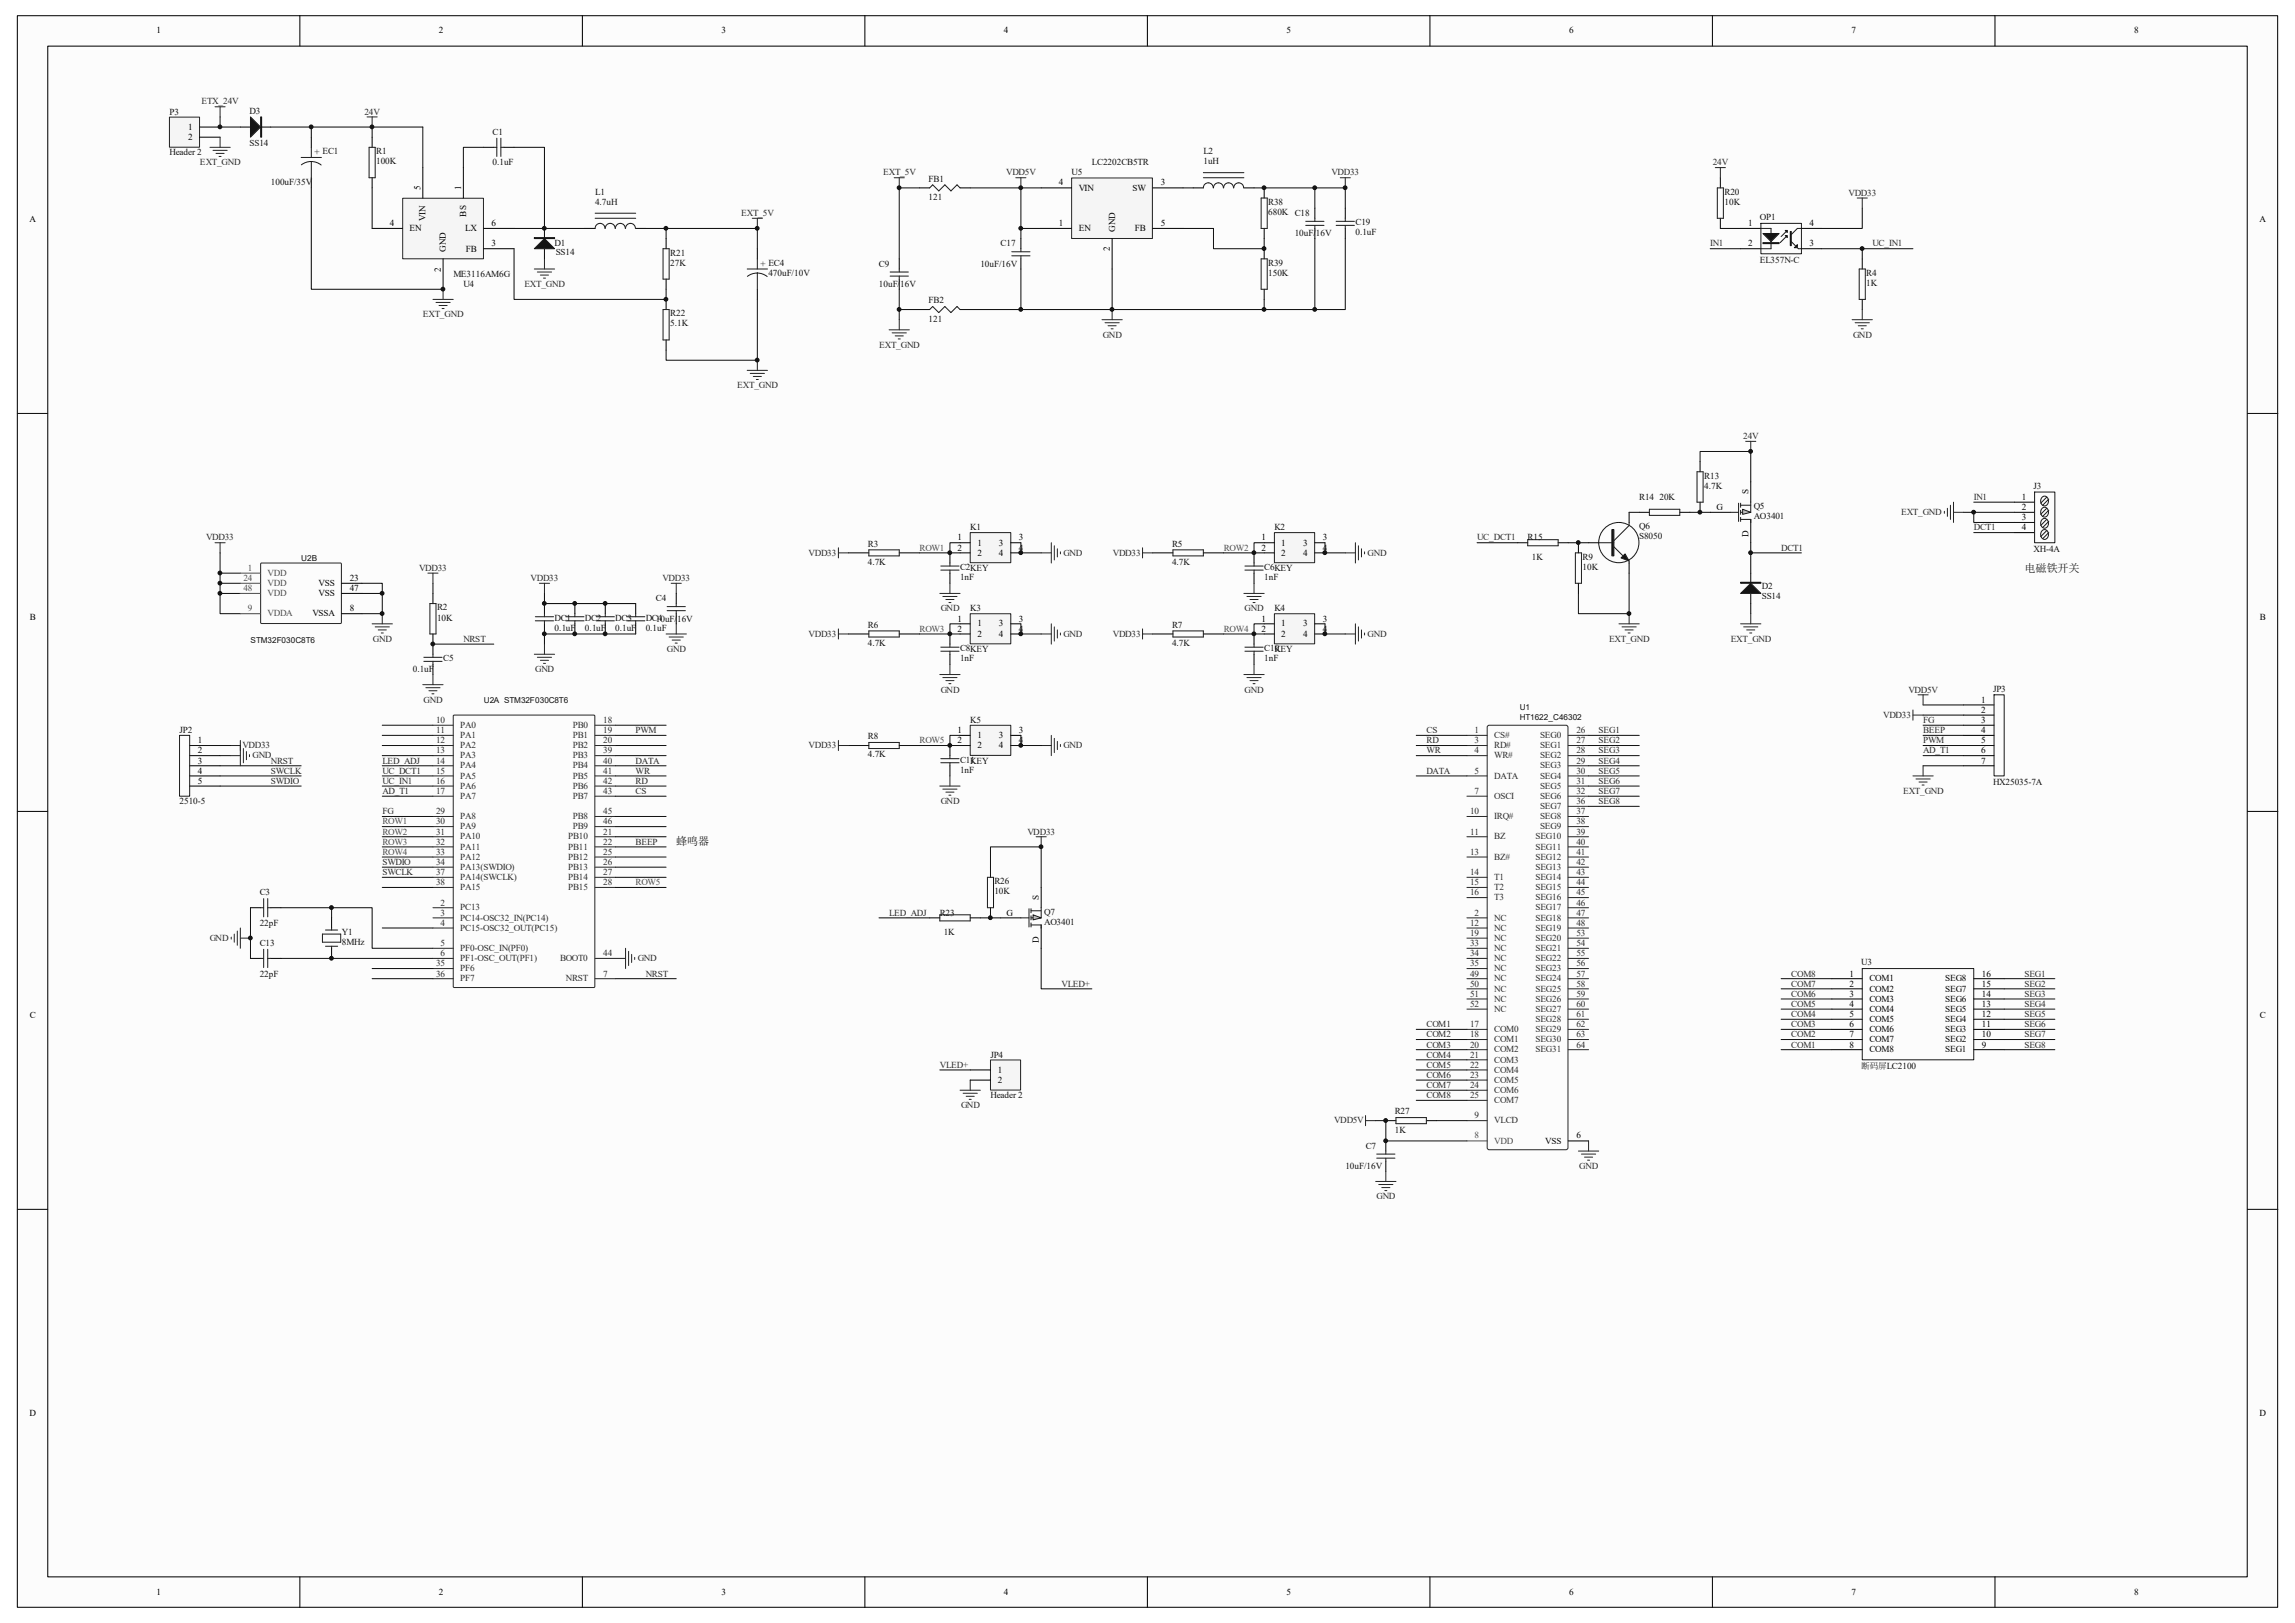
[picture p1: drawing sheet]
<svg xmlns="http://www.w3.org/2000/svg" width="297mm" height="210mm" viewBox="0 0 297 210" stroke-linecap="round" stroke-linejoin="round" font-family="sans-serif">
<defs><g id="words">
<g font-size="1.4" fill="#0e0e0e">
<text x="262" y="74">电磁铁开关</text>
<text x="87.5" y="109.4">蜂鸣器</text>
</g>
<g font-size="1.2">
<text x="20.2" y="4.3">1</text>
<text x="56.8" y="4.3">2</text>
<text x="93.4" y="4.3">3</text>
<text x="129.9" y="4.3">4</text>
<text x="166.5" y="4.3">5</text>
<text x="203.1" y="4.3">6</text>
<text x="239.6" y="4.3">7</text>
<text x="276.2" y="4.3">8</text>
<text x="24.3" y="16.8">1</text>
<text x="24.3" y="18.1">2</text>
<text x="3.8" y="28.8">A</text>
<text x="50.5" y="29.3">4</text>
<text x="53" y="29.9">EN</text>
<text x="54.4" y="24.6" transform="rotate(-90 54.4 24.6)">5</text>
<text x="55.1" y="28.6" transform="rotate(-90 55.1 28.6)">VIN</text>
<text x="59.7" y="24.6" transform="rotate(-90 59.7 24.6)">1</text>
<text x="60.2" y="29.9">LX</text>
<text x="60.3" y="28" transform="rotate(-90 60.3 28)">BS</text>
<text x="63.6" y="29.3">6</text>
<text x="137" y="29.3">1</text>
<text x="137" y="24">4</text>
<text x="139.6" y="29.9">EN</text>
<text x="139.6" y="24.7">VIN</text>
<text x="144.3" y="30" transform="rotate(-90 144.3 30)">GND</text>
<text x="146.6" y="24.7">SW</text>
<text x="146.9" y="29.9">FB</text>
<text x="150.2" y="29.3">5</text>
<text x="150.2" y="24">3</text>
<text x="226.2" y="29.3">1</text>
<text x="234.2" y="29.3">4</text>
<text x="292.4" y="28.8">A</text>
<text x="57.1" y="35.1" transform="rotate(-90 57.1 35.1)">2</text>
<text x="57.7" y="32.6" transform="rotate(-90 57.7 32.6)">GND</text>
<text x="60.3" y="32.6">FB</text>
<text x="63.6" y="31.9">3</text>
<text x="143.6" y="32.5" transform="rotate(-90 143.6 32.5)">2</text>
<text x="226.2" y="31.9">2</text>
<text x="234.2" y="31.9">3</text>
<text x="222.1" y="66">G</text>
<text x="226.3" y="63.9" transform="rotate(-90 226.3 63.9)">S</text>
<text x="261.7" y="64.7">1</text>
<text x="261.7" y="66">2</text>
<text x="123.9" y="69.9">1</text>
<text x="123.9" y="71.2">2</text>
<text x="126.5" y="70.6">1</text>
<text x="126.5" y="71.9">2</text>
<text x="129.3" y="70.6">3</text>
<text x="129.3" y="71.9">4</text>
<text x="131.9" y="69.9">3</text>
<text x="131.9" y="71.2">4</text>
<text x="163.3" y="69.9">1</text>
<text x="163.3" y="71.2">2</text>
<text x="165.8" y="70.6">1</text>
<text x="165.8" y="71.9">2</text>
<text x="168.7" y="70.6">3</text>
<text x="168.7" y="71.9">4</text>
<text x="171.2" y="69.9">3</text>
<text x="171.2" y="71.2">4</text>
<text x="226.3" y="69.5" transform="rotate(-90 226.3 69.5)">D</text>
<text x="261.7" y="67.3">3</text>
<text x="261.7" y="68.6">4</text>
<text x="41.2" y="75.8">VSS</text>
<text x="41.2" y="77.1">VSS</text>
<text x="45.3" y="75.2">23</text>
<text x="45.3" y="76.5">47</text>
<text x="3.9" y="80.3">B</text>
<text x="40.4" y="79.8">VSSA</text>
<text x="45.3" y="79.1">8</text>
<text x="123.9" y="80.4">1</text>
<text x="123.9" y="81.7">2</text>
<text x="126.5" y="81.1">1</text>
<text x="126.5" y="82.4">2</text>
<text x="129.3" y="81.1">3</text>
<text x="129.3" y="82.4">4</text>
<text x="131.9" y="80.4">3</text>
<text x="131.9" y="81.7">4</text>
<text x="163.3" y="80.4">1</text>
<text x="163.3" y="81.7">2</text>
<text x="165.8" y="81.1">1</text>
<text x="165.8" y="82.4">2</text>
<text x="168.7" y="81.1">3</text>
<text x="168.7" y="82.4">4</text>
<text x="171.2" y="80.4">3</text>
<text x="171.2" y="81.7">4</text>
<text x="292.4" y="80.3">B</text>
<text x="123.9" y="94.9">1</text>
<text x="126.5" y="95.5">1</text>
<text x="129.3" y="95.5">3</text>
<text x="131.9" y="94.9">3</text>
<text x="256.4" y="90.9">1</text>
<text x="256.4" y="92.2">2</text>
<text x="256.4" y="93.6">3</text>
<text x="256.4" y="94.9">4</text>
<text x="25.6" y="96.2">1</text>
<text x="25.6" y="97.5">2</text>
<text x="25.6" y="98.8">3</text>
<text x="25.6" y="100.1">4</text>
<text x="25.6" y="101.4">5</text>
<text x="123.9" y="96.2">2</text>
<text x="126.5" y="96.8">2</text>
<text x="129.3" y="96.8">4</text>
<text x="131.9" y="96.2">4</text>
<text x="256.4" y="96.2">5</text>
<text x="256.4" y="97.5">6</text>
<text x="256.4" y="98.8">7</text>
<text x="130.3" y="118.5">G</text>
<text x="134.4" y="116.4" transform="rotate(-90 134.4 116.4)">S</text>
<text x="134.4" y="122" transform="rotate(-90 134.4 122)">D</text>
<text x="3.9" y="131.7">C</text>
<text x="239.4" y="130.3">4</text>
<text x="239.4" y="127.7">2</text>
<text x="239.4" y="129">3</text>
<text x="239.4" y="126.4">1</text>
<text x="239.4" y="131.6">5</text>
<text x="241.9" y="130.9">COM4</text>
<text x="241.9" y="128.3">COM2</text>
<text x="241.9" y="129.6">COM3</text>
<text x="241.9" y="127">COM1</text>
<text x="251.8" y="130.9">SEG5</text>
<text x="251.8" y="129.6">SEG6</text>
<text x="251.8" y="128.3">SEG7</text>
<text x="251.8" y="127">SEG8</text>
<text x="256.5" y="131.6">12</text>
<text x="256.5" y="130.3">13</text>
<text x="256.5" y="129">14</text>
<text x="256.5" y="127.7">15</text>
<text x="256.5" y="126.4">16</text>
<text x="292.4" y="131.7">C</text>
<text x="239.4" y="135.6">8</text>
<text x="239.4" y="132.9">6</text>
<text x="239.4" y="134.2">7</text>
<text x="241.9" y="136.2">COM8</text>
<text x="241.9" y="132.2">COM5</text>
<text x="241.9" y="133.6">COM6</text>
<text x="241.9" y="134.9">COM7</text>
<text x="251.8" y="136.2">SEG1</text>
<text x="251.8" y="134.9">SEG2</text>
<text x="251.8" y="133.6">SEG3</text>
<text x="251.8" y="132.2">SEG4</text>
<text x="256.5" y="135.6">9</text>
<text x="256.5" y="134.2">10</text>
<text x="256.5" y="132.9">11</text>
<text x="129.1" y="138.8">1</text>
<text x="129.1" y="140.1">2</text>
<text x="200" y="148">VSS</text>
<text x="204" y="147.3">6</text>
<text x="3.8" y="183.3">D</text>
<text x="292.4" y="183.3">D</text>
<text x="20.2" y="206.4">1</text>
<text x="56.8" y="206.4">2</text>
<text x="93.4" y="206.4">3</text>
<text x="129.9" y="206.4">4</text>
<text x="166.5" y="206.4">5</text>
<text x="203.1" y="206.4">6</text>
<text x="239.6" y="206.4">7</text>
<text x="276.2" y="206.4">8</text>
</g>
<g font-size="1.2" fill="#0e0e0e">
<text x="21.9" y="14.8">P3</text>
<text x="32.3" y="14.7">D3</text>
<text x="63.8" y="17.4">C1</text>
<text x="21.9" y="20.1">Header 2</text>
<text x="32.3" y="18.9">SS14</text>
<text x="40.7" y="20.1">+ EC1</text>
<text x="48.7" y="19.9">R1</text>
<text x="48.7" y="21.3">100K</text>
<text x="63.8" y="21.4">0.1uF</text>
<text x="120.2" y="23.5">FB1</text>
<text x="138.7" y="22.7">U5</text>
<text x="141.3" y="21.4">LC2202CB5TR</text>
<text x="155.7" y="19.9">L2</text>
<text x="155.7" y="21.3">1uH</text>
<text x="35.1" y="24">100uF/35V</text>
<text x="77" y="25.2">L1</text>
<text x="77" y="26.5">4.7uH</text>
<text x="120.2" y="25.9">121</text>
<text x="164.1" y="26.5">R38</text>
<text x="164.1" y="27.8">680K C18</text>
<text x="175.4" y="29.1">C19</text>
<text x="223.2" y="25.2">R20</text>
<text x="223.2" y="26.5">10K</text>
<text x="227.8" y="28.5">OP1</text>
<text x="58.7" y="35.8">ME3116AM6G</text>
<text x="71.8" y="31.9">D1</text>
<text x="71.9" y="32.9">SS14</text>
<text x="86.7" y="33.1">R21</text>
<text x="86.7" y="34.4">27K</text>
<text x="98.4" y="34.5">+ EC4</text>
<text x="99.4" y="35.7">470uF/10V</text>
<text x="113.7" y="34.5">C9</text>
<text x="126.9" y="34.5">10uF/16V</text>
<text x="129.5" y="31.9">C17</text>
<text x="164.1" y="34.4">R39</text>
<text x="164.1" y="35.7">150K</text>
<text x="167.6" y="30.6">10uF/16V</text>
<text x="175.4" y="30.4">0.1uF</text>
<text x="227.8" y="34">EL357N-C</text>
<text x="241.5" y="35.7">R4</text>
<text x="60" y="37.1">U4</text>
<text x="86.7" y="40.9">R22</text>
<text x="113.7" y="37.1">10uF/16V</text>
<text x="120.2" y="39.2">FB2</text>
<text x="120.2" y="41.6">121</text>
<text x="241.5" y="37">1K</text>
<text x="86.7" y="42.2">5.1K</text>
<text x="212.1" y="64.7">R14 20K</text>
<text x="220.6" y="61.9">R13</text>
<text x="220.6" y="63.2">4.7K</text>
<text x="227" y="65.9">Q5</text>
<text x="263.2" y="63.2">J3</text>
<text x="112.3" y="70.7">R3</text>
<text x="125.6" y="68.6">K1</text>
<text x="151.7" y="70.7">R5</text>
<text x="164.9" y="68.6">K2</text>
<text x="197.7" y="69.9">R15</text>
<text x="212.1" y="68.5">Q6</text>
<text x="212.1" y="69.8">S8050</text>
<text x="227" y="67.2">AO3401</text>
<text x="263.2" y="71.4">XH-4A</text>
<text x="84.9" y="77.8">C4</text>
<text x="112.3" y="73.1">4.7K</text>
<text x="124.2" y="73.7">C2KEY</text>
<text x="124.2" y="75.1">1nF</text>
<text x="151.7" y="73.1">4.7K</text>
<text x="163.6" y="73.7">C6KEY</text>
<text x="163.6" y="75.1">1nF</text>
<text x="198.2" y="72.4">1K</text>
<text x="204.8" y="72.4">R9</text>
<text x="204.8" y="73.7">10K</text>
<text x="228" y="76.2">D2</text>
<text x="228" y="77.6">SS14</text>
<text x="56.6" y="79">R2</text>
<text x="56.6" y="80.3">10K</text>
<text x="71.8" y="80.3">DC1</text>
<text x="71.8" y="81.6">0.1uF</text>
<text x="75.7" y="80.3">DC2</text>
<text x="75.7" y="81.6">0.1uF</text>
<text x="79.6" y="80.3">DC3</text>
<text x="79.6" y="81.6">0.1uF</text>
<text x="83.6" y="80.3">DC4</text>
<text x="83.6" y="81.6">0.1uF</text>
<text x="84.9" y="80.4">10uF/16V</text>
<text x="112.3" y="81.2">R6</text>
<text x="112.3" y="83.6">4.7K</text>
<text x="125.6" y="79.1">K3</text>
<text x="151.7" y="81.2">R7</text>
<text x="151.7" y="83.6">4.7K</text>
<text x="164.9" y="79.1">K4</text>
<text x="53.4" y="87">0.1uF</text>
<text x="57.4" y="85.6">C5</text>
<text x="124.2" y="84.2">C8KEY</text>
<text x="124.2" y="85.6">1nF</text>
<text x="163.6" y="84.2">C10</text>
<text x="163.6" y="85.6">1nF</text>
<text x="164.9" y="84.4">KEY</text>
<text x="257.9" y="89.5">JP3</text>
<text x="23.2" y="94.9">JP2</text>
<text x="112.3" y="95.6">R8</text>
<text x="125.6" y="93.6">K5</text>
<text x="112.3" y="98">4.7K</text>
<text x="124.2" y="98.7">C11</text>
<text x="124.2" y="100">1nF</text>
<text x="125.6" y="98.8">KEY</text>
<text x="257.9" y="101.6">HX25035-7A</text>
<text x="23.2" y="104.1">2510-5</text>
<text x="33.6" y="115.9">C3</text>
<text x="33.6" y="119.8">22pF</text>
<text x="121.6" y="118.5">R23</text>
<text x="128.7" y="114.4">R26</text>
<text x="128.7" y="115.7">10K</text>
<text x="135.1" y="118.4">Q7</text>
<text x="135.1" y="119.7">AO3401</text>
<text x="33.6" y="122.4">C13</text>
<text x="44.2" y="121">Y1</text>
<text x="44.2" y="122.3">8MHz</text>
<text x="122.1" y="121">1K</text>
<text x="240.9" y="124.9">U3</text>
<text x="33.6" y="126.4">22pF</text>
<text x="128.2" y="136.9">JP4</text>
<text x="128.2" y="142.1">Header 2</text>
<text x="176.7" y="148.6">C7</text>
<text x="180.5" y="144.2">R27</text>
<text x="180.5" y="146.6">1K</text>
<text x="174.1" y="151.3">10uF/16V</text>
</g>
<g font-size="1.2" fill="#262626">
<text x="26.1" y="13.5">ETX_24V</text>
<text x="47.2" y="14.8">24V</text>
<text x="25.9" y="21.4">EXT_GND</text>
<text x="114.3" y="22.7">EXT_5V</text>
<text x="130.2" y="22.7">VDD5V</text>
<text x="172.3" y="22.7">VDD33</text>
<text x="221.7" y="21.4">24V</text>
<text x="95.9" y="27.9">EXT_5V</text>
<text x="239.2" y="25.3">VDD33</text>
<text x="221.3" y="31.9">IN1</text>
<text x="242.3" y="31.9">UC_IN1</text>
<text x="54.7" y="41.1">EXT_GND</text>
<text x="67.9" y="37.1">EXT_GND</text>
<text x="113.8" y="45">EXT_GND</text>
<text x="142.7" y="43.7">GND</text>
<text x="239.8" y="43.7">GND</text>
<text x="95.4" y="50.2">EXT_GND</text>
<text x="225.6" y="56.8">24V</text>
<text x="255.4" y="64.7">IN1</text>
<text x="26.7" y="69.9">VDD33</text>
<text x="104.6" y="71.9">VDD33</text>
<text x="137.6" y="71.9">GND</text>
<text x="144" y="71.9">VDD33</text>
<text x="177" y="71.9">GND</text>
<text x="191.2" y="69.9">UC_DCT1</text>
<text x="230.5" y="71.2">DCT1</text>
<text x="246" y="66.7">EXT_GND</text>
<text x="255.4" y="68.6">DCT1</text>
<text x="54.2" y="73.9">VDD33</text>
<text x="68.7" y="75.2">VDD33</text>
<text x="85.7" y="75.2">VDD33</text>
<text x="48.3" y="83.1">GND</text>
<text x="60" y="83.1">NRST</text>
<text x="104.6" y="82.4">VDD33</text>
<text x="121.8" y="79.1">GND</text>
<text x="137.6" y="82.4">GND</text>
<text x="144" y="82.4">VDD33</text>
<text x="161.1" y="79.1">GND</text>
<text x="177" y="82.4">GND</text>
<text x="208.2" y="83.1">EXT_GND</text>
<text x="224" y="83.1">EXT_GND</text>
<text x="69.3" y="87">GND</text>
<text x="86.3" y="84.4">GND</text>
<text x="121.8" y="89.6">GND</text>
<text x="161.1" y="89.6">GND</text>
<text x="247" y="89.6">VDD5V</text>
<text x="54.8" y="90.9">GND</text>
<text x="82.3" y="94.9">PWM</text>
<text x="184.6" y="94.9">CS</text>
<text x="206.9" y="94.9">SEG1</text>
<text x="243.7" y="92.9">VDD33</text>
<text x="248.9" y="93.6">FG</text>
<text x="248.9" y="94.9">BEEP</text>
<text x="31.4" y="96.8">VDD33</text>
<text x="32.7" y="98.1">GND</text>
<text x="35.1" y="98.8">NRST</text>
<text x="35.1" y="100.1">SWCLK</text>
<text x="35.1" y="101.4">SWDIO</text>
<text x="49.5" y="100.1">UC_DCT1</text>
<text x="49.5" y="98.8">LED_ADJ</text>
<text x="49.5" y="101.4">UC_IN1</text>
<text x="82.3" y="101.4">RD</text>
<text x="82.3" y="100.1">WR</text>
<text x="82.3" y="98.8">DATA</text>
<text x="104.6" y="96.8">VDD33</text>
<text x="137.6" y="96.8">GND</text>
<text x="184.6" y="96.2">RD</text>
<text x="184.6" y="97.5">WR</text>
<text x="184.6" y="100.1">DATA</text>
<text x="206.9" y="96.2">SEG2</text>
<text x="206.9" y="97.5">SEG3</text>
<text x="206.9" y="98.8">SEG4</text>
<text x="206.9" y="100.1">SEG5</text>
<text x="206.9" y="101.4">SEG6</text>
<text x="248.9" y="97.5">AD_T1</text>
<text x="248.9" y="96.2">PWM</text>
<text x="49.5" y="105.4">FG</text>
<text x="49.5" y="102.7">AD_T1</text>
<text x="82.3" y="102.7">CS</text>
<text x="121.8" y="104.1">GND</text>
<text x="133" y="108">VDD33</text>
<text x="206.9" y="102.7">SEG7</text>
<text x="206.9" y="104.1">SEG8</text>
<text x="246.3" y="102.7">EXT_GND</text>
<text x="49.5" y="113.2">SWCLK</text>
<text x="49.5" y="111.9">SWDIO</text>
<text x="82.3" y="109.3">BEEP</text>
<text x="115.1" y="118.5">LED_ADJ</text>
<text x="27.1" y="121.8">GND</text>
<text x="82.5" y="124.4">GND</text>
<text x="83.6" y="126.4">NRST</text>
<text x="137.4" y="127.7">VLED+</text>
<text x="231.8" y="131.6">COM4</text>
<text x="231.8" y="130.3">COM5</text>
<text x="231.8" y="129">COM6</text>
<text x="231.8" y="127.7">COM7</text>
<text x="231.8" y="126.4">COM8</text>
<text x="262" y="126.4">SEG1</text>
<text x="262" y="127.7">SEG2</text>
<text x="262" y="129">SEG3</text>
<text x="262" y="130.3">SEG4</text>
<text x="262" y="131.6">SEG5</text>
<text x="184.6" y="134.2">COM2</text>
<text x="184.6" y="135.6">COM3</text>
<text x="184.6" y="136.9">COM4</text>
<text x="184.6" y="132.9">COM1</text>
<text x="231.8" y="134.2">COM2</text>
<text x="231.8" y="132.9">COM3</text>
<text x="231.8" y="135.6">COM1</text>
<text x="262" y="132.9">SEG6</text>
<text x="262" y="134.2">SEG7</text>
<text x="262" y="135.6">SEG8</text>
<text x="121.6" y="138.2">VLED+</text>
<text x="124.4" y="143.4">GND</text>
<text x="184.6" y="138.2">COM5</text>
<text x="184.6" y="139.5">COM6</text>
<text x="184.6" y="140.8">COM7</text>
<text x="184.6" y="142.1">COM8</text>
<text x="172.7" y="145.4">VDD5V</text>
<text x="178.1" y="155.2">GND</text>
<text x="204.4" y="151.3">GND</text>
</g>
<g font-size="1.2" fill="#4c4c4c">
<text x="119" y="71.2">ROW1</text>
<text x="158.4" y="71.2">ROW2</text>
<text x="31.5" y="75.2">24</text>
<text x="31.5" y="76.5">48</text>
<text x="32.1" y="73.9">1</text>
<text x="34.6" y="74.5">VDD</text>
<text x="34.6" y="75.8">VDD</text>
<text x="34.6" y="77.1">VDD</text>
<text x="32.1" y="79.1">9</text>
<text x="34.6" y="79.8">VDDA</text>
<text x="119" y="81.7">ROW3</text>
<text x="158.4" y="81.7">ROW4</text>
<text x="119" y="96.2">ROW5</text>
<text x="49.5" y="106.7">ROW1</text>
<text x="49.5" y="108">ROW2</text>
<text x="49.5" y="109.3">ROW3</text>
<text x="49.5" y="110.6">ROW4</text>
<text x="82.3" y="114.6">ROW5</text>
<text x="190.8" y="147.3">8</text>
<text x="193.4" y="148">VDD</text>
</g>
<g font-size="1.2" fill="#292929">
<text x="56.4" y="93.6">10</text>
<text x="56.4" y="94.9">11</text>
<text x="59.6" y="94.2">PA0</text>
<text x="59.6" y="95.5">PA1</text>
<text x="74.1" y="94.2">PB0</text>
<text x="74.1" y="95.5">PB1</text>
<text x="78.1" y="93.6">18</text>
<text x="78.1" y="94.9">19</text>
<text x="190.8" y="94.9">1</text>
<text x="193.4" y="95.5">CS#</text>
<text x="199.3" y="95.5">SEG0</text>
<text x="204" y="94.9">26</text>
<text x="56.4" y="96.2">12</text>
<text x="56.4" y="97.5">13</text>
<text x="56.4" y="98.8">14</text>
<text x="56.4" y="100.1">15</text>
<text x="56.4" y="101.4">16</text>
<text x="59.6" y="96.8">PA2</text>
<text x="59.6" y="98.1">PA3</text>
<text x="59.6" y="99.4">PA4</text>
<text x="59.6" y="100.8">PA5</text>
<text x="74.1" y="96.8">PB2</text>
<text x="74.1" y="98.1">PB3</text>
<text x="74.1" y="99.4">PB4</text>
<text x="74.1" y="100.8">PB5</text>
<text x="78.1" y="96.2">20</text>
<text x="78.1" y="97.5">39</text>
<text x="78.1" y="98.8">40</text>
<text x="78.1" y="100.1">41</text>
<text x="78.1" y="101.4">42</text>
<text x="190.8" y="96.2">3</text>
<text x="190.8" y="97.5">4</text>
<text x="190.8" y="100.1">5</text>
<text x="193.4" y="96.8">RD#</text>
<text x="193.4" y="98.1">WR#</text>
<text x="193.4" y="100.8">DATA</text>
<text x="199.3" y="96.8">SEG1</text>
<text x="199.3" y="98.1">SEG2</text>
<text x="199.3" y="99.4">SEG3</text>
<text x="199.3" y="100.8">SEG4</text>
<text x="204" y="96.2">27</text>
<text x="204" y="97.5">28</text>
<text x="204" y="98.8">29</text>
<text x="204" y="100.1">30</text>
<text x="204" y="101.4">31</text>
<text x="56.4" y="102.7">17</text>
<text x="56.4" y="105.4">29</text>
<text x="56.4" y="106.7">30</text>
<text x="56.4" y="108">31</text>
<text x="59.6" y="102.1">PA6</text>
<text x="59.6" y="103.4">PA7</text>
<text x="59.6" y="106">PA8</text>
<text x="59.6" y="107.3">PA9</text>
<text x="74.1" y="102.1">PB6</text>
<text x="74.1" y="103.4">PB7</text>
<text x="74.1" y="106">PB8</text>
<text x="74.1" y="107.3">PB9</text>
<text x="78.1" y="102.7">43</text>
<text x="78.1" y="105.4">45</text>
<text x="78.1" y="106.7">46</text>
<text x="78.1" y="108">21</text>
<text x="190.2" y="105.4">10</text>
<text x="190.2" y="108">11</text>
<text x="190.8" y="102.7">7</text>
<text x="193.4" y="103.4">OSCI</text>
<text x="193.4" y="106">IRQ#</text>
<text x="199.3" y="102.1">SEG5</text>
<text x="199.3" y="103.4">SEG6</text>
<text x="199.3" y="104.7">SEG7</text>
<text x="199.3" y="106">SEG8</text>
<text x="199.3" y="107.3">SEG9</text>
<text x="204" y="102.7">32</text>
<text x="204" y="104.1">36</text>
<text x="204" y="105.4">37</text>
<text x="204" y="106.7">38</text>
<text x="204" y="108">39</text>
<text x="56.4" y="109.3">32</text>
<text x="56.4" y="110.6">33</text>
<text x="56.4" y="111.9">34</text>
<text x="56.4" y="113.2">37</text>
<text x="59.6" y="108.6">PA10</text>
<text x="59.6" y="109.9">PA11</text>
<text x="59.6" y="111.3">PA12</text>
<text x="59.6" y="112.6">PA13(SWDIO)</text>
<text x="59.6" y="113.9">PA14(SWCLK)</text>
<text x="73.5" y="108.6">PB10</text>
<text x="73.5" y="109.9">PB11</text>
<text x="73.5" y="111.3">PB12</text>
<text x="73.5" y="112.6">PB13</text>
<text x="73.5" y="113.9">PB14</text>
<text x="78.1" y="109.3">22</text>
<text x="78.1" y="110.6">25</text>
<text x="78.1" y="111.9">26</text>
<text x="78.1" y="113.2">27</text>
<text x="190.2" y="110.6">13</text>
<text x="190.2" y="113.2">14</text>
<text x="193.4" y="108.6">BZ</text>
<text x="193.4" y="111.3">BZ#</text>
<text x="193.4" y="113.9">T1</text>
<text x="198.7" y="108.6">SEG10</text>
<text x="198.7" y="109.9">SEG11</text>
<text x="198.7" y="111.3">SEG12</text>
<text x="198.7" y="112.6">SEG13</text>
<text x="198.7" y="113.9">SEG14</text>
<text x="204" y="109.3">40</text>
<text x="204" y="110.6">41</text>
<text x="204" y="111.9">42</text>
<text x="204" y="113.2">43</text>
<text x="56.4" y="114.6">38</text>
<text x="57" y="117.2">2</text>
<text x="57" y="118.5">3</text>
<text x="57" y="119.8">4</text>
<text x="59.6" y="115.2">PA15</text>
<text x="59.6" y="117.8">PC13</text>
<text x="59.6" y="119.1">PC14-OSC32_IN(PC14)</text>
<text x="73.5" y="115.2">PB15</text>
<text x="78.1" y="114.6">28</text>
<text x="190.2" y="119.8">12</text>
<text x="190.2" y="114.6">15</text>
<text x="190.2" y="115.9">16</text>
<text x="190.8" y="118.5">2</text>
<text x="193.4" y="119.1">NC</text>
<text x="193.4" y="115.2">T2</text>
<text x="193.4" y="116.5">T3</text>
<text x="198.7" y="115.2">SEG15</text>
<text x="198.7" y="116.5">SEG16</text>
<text x="198.7" y="117.8">SEG17</text>
<text x="198.7" y="119.1">SEG18</text>
<text x="204" y="114.6">44</text>
<text x="204" y="115.9">45</text>
<text x="204" y="117.2">46</text>
<text x="204" y="118.5">47</text>
<text x="204" y="119.8">48</text>
<text x="56.4" y="125.1">35</text>
<text x="57" y="122.4">5</text>
<text x="57" y="123.7">6</text>
<text x="59.6" y="120.4">PC15-OSC32_OUT(PC15)</text>
<text x="59.6" y="123.1">PF0-OSC_IN(PF0)</text>
<text x="59.6" y="124.4">PF1-OSC_OUT(PF1)</text>
<text x="59.6" y="125.7">PF6</text>
<text x="72.5" y="124.4">BOOT0</text>
<text x="78.1" y="123.7">44</text>
<text x="190.2" y="121.1">19</text>
<text x="190.2" y="122.4">33</text>
<text x="190.2" y="123.7">34</text>
<text x="190.2" y="125.1">35</text>
<text x="193.4" y="120.4">NC</text>
<text x="193.4" y="121.8">NC</text>
<text x="193.4" y="123.1">NC</text>
<text x="193.4" y="124.4">NC</text>
<text x="193.4" y="125.7">NC</text>
<text x="198.7" y="120.4">SEG19</text>
<text x="198.7" y="121.8">SEG20</text>
<text x="198.7" y="123.1">SEG21</text>
<text x="198.7" y="124.4">SEG22</text>
<text x="198.7" y="125.7">SEG23</text>
<text x="204" y="121.1">53</text>
<text x="204" y="122.4">54</text>
<text x="204" y="123.7">55</text>
<text x="204" y="125.1">56</text>
<text x="56.4" y="126.4">36</text>
<text x="59.6" y="127">PF7</text>
<text x="73.2" y="127">NRST</text>
<text x="78.1" y="126.4">7</text>
<text x="190.2" y="126.4">49</text>
<text x="190.2" y="127.7">50</text>
<text x="190.2" y="129">51</text>
<text x="190.2" y="130.3">52</text>
<text x="193.4" y="127">NC</text>
<text x="193.4" y="128.3">NC</text>
<text x="193.4" y="129.6">NC</text>
<text x="193.4" y="130.9">NC</text>
<text x="198.7" y="127">SEG24</text>
<text x="198.7" y="128.3">SEG25</text>
<text x="198.7" y="129.6">SEG26</text>
<text x="198.7" y="130.9">SEG27</text>
<text x="204" y="126.4">57</text>
<text x="204" y="127.7">58</text>
<text x="204" y="129">59</text>
<text x="204" y="130.3">60</text>
<text x="204" y="131.6">61</text>
<text x="190.2" y="132.9">17</text>
<text x="190.2" y="134.2">18</text>
<text x="190.2" y="135.6">20</text>
<text x="190.2" y="136.9">21</text>
<text x="193.4" y="133.6">COM0</text>
<text x="193.4" y="134.9">COM1</text>
<text x="193.4" y="136.2">COM2</text>
<text x="193.4" y="137.5">COM3</text>
<text x="198.7" y="132.2">SEG28</text>
<text x="198.7" y="133.6">SEG29</text>
<text x="198.7" y="134.9">SEG30</text>
<text x="198.7" y="136.2">SEG31</text>
<text x="204" y="132.9">62</text>
<text x="204" y="134.2">63</text>
<text x="204" y="135.6">64</text>
<text x="190.2" y="138.2">22</text>
<text x="190.2" y="139.5">23</text>
<text x="190.2" y="140.8">24</text>
<text x="190.2" y="142.1">25</text>
<text x="193.4" y="138.8">COM4</text>
<text x="193.4" y="140.1">COM5</text>
<text x="193.4" y="141.4">COM6</text>
<text x="193.4" y="142.7">COM7</text>
<text x="190.8" y="144.7">9</text>
<text x="193.4" y="145.4">VLCD</text>
</g>
<g font-size="1.1" fill="#0e0e0e">
<text x="39" y="72.6">U2B</text>
<text x="32.4" y="83.1">STM32F030C8T6</text>
<text x="62.6" y="91">U2A STM32F030C8T6</text>
<text x="196.7" y="91.9">U1</text>
<text x="196.7" y="93.2">HT1622_C46302</text>
<text x="240.9" y="138.3">断码屏LC2100</text>
</g>
</g></defs>
<path d="M2.3 2.1h292.5v205.9h-292.5z" fill="#fcfcfc"/>
<path d="M2.2 2h292.6v206h-292.6z" fill="none" stroke="#000" stroke-width=".13"/>
<path d="M6.2 6h284.6v198h-284.6z" fill="#fcfcfc"/>
<g fill="none" stroke="#000" stroke-width=".13">
<path d="M6.2 6h284.6v198h-284.6zM31.1 16.4h1.3M33.7 16.4h1.3M38.8 2v3.9M75.4 2v3.9M111.9 2v3.9M148.5 2v3.9M185.1 2v3.9M221.6 2v3.9M258.2 2v3.9M2.2 53.5h4M290.9 53.5h3.9"/>
<path d="M44.2 75.5h2.6M44.2 76.8h2.6M44.2 79.4h2.6M56 76.8v1.3M70.5 78.1v1.3M74.4 78.1v1.3M78.3 78.1v1.3M82.3 78.1v1.3M24.5 96.5h4M24.5 97.8h4M24.5 99.1h4M56 82v2.7"/>
<path d="M56 86v1.3M70.5 80.7v1.3M74.4 80.7v1.3M78.3 80.7v1.3M82.3 80.7v1.3M2.2 105h4M24.5 100.4h4M24.5 101.7h4M32.4 117.5h1.3M35 117.5h1.4M42.9 118.8v1.3M290.9 105h3.9"/>
<path d="M32.4 124h1.3M35 124h1.4M42.9 122.7v1.3M2.2 156.5h4M290.9 156.5h3.9M38.8 204v4M75.4 204v4M111.9 204v4M148.5 204v4M185.1 204v4M221.6 204v4M258.2 204v4"/>
</g>
<g fill="none" stroke="#1c1c1c" stroke-width=".13">
<path d="M55.6 78.1h.8v3.9h-.8zM69.3 79.8h2.3M70.5 79.4v.4M73.2 79.8h2.4M74.4 79.4v.4M77.2 79.8h2.3M78.3 79.4v.4M81.1 79.8h2.3M82.3 79.4v.4M23.2 95.2h1.3v7.8h-1.3zM54.9 85.6h2.3M54.9 85.1h2.3"/>
<path d="M56 84.7v.4M56 85.6v.4M69.3 80.3h2.3M70.5 80.3v.4M73.2 80.3h2.4M74.4 80.3v.4M77.2 80.3h2.3M78.3 80.3v.4M81.1 80.3h2.3M82.3 80.3v.4M33.7 117.5h.4M34.1 116.3v2.3"/>
<path d="M34.6 117.5h.4M34.6 116.3v2.3M33.7 124h.4M34.1 122.8v2.4M34.6 122.8v2.4M34.6 124h.4M41.7 120.9h2.4v1h-2.4zM42.1 120.3h1.6M42.1 122.4h1.6M42.9 120.1v.2M42.9 122.4v.3"/>
</g>
<g fill="none" stroke="#262626" stroke-width=".13">
<path d="M27.8 70.2h1.3M28.5 70.2v1.3M49.5 79.4v1.3M55.4 74.2h1.3M56 74.2v1.3M69.8 75.5h1.3M70.5 75.5v1.3M86.9 75.5h1.3M87.5 75.5v1.3M29.8 96.5h1.3M29.8 97.8h1.3M31.1 95.8v3.3"/>
<path d="M31.5 96.9v1.8M31.9 97.3v1M32.3 97.6v.3M48.2 80.7h2.6M48.6 81.1h1.8M48.9 81.5h1.1M49.3 81.9h.3M54.7 88.6h2.6M55.1 89h1.8M55.5 89.4h1.1M55.9 89.8h.3M56 87.3v1.3"/>
<path d="M69.1 84.7h2.7M69.5 85.1h1.9M69.9 85.4h1.1M70.3 85.8h.3M70.5 83.3v1.4M86.2 82h2.6M86.6 82.4h1.8M87 82.8h1M87.4 83.2h.2M87.5 80.7v1.3M29.9 121.3v.2M30.3 120.9v1"/>
<path d="M30.7 120.5v1.8M31.1 120.1v2.6M31.1 121.4h1.3M79.6 124h1.4M81 122.7v2.6M81.4 123.1v1.8M81.7 123.5v1M82.1 123.9v.3"/>
</g>
<g fill="none" stroke="#0e0e0e" stroke-width=".13">
<path d="M28.5 71.5v7.9h2.6M28.5 76.8h2.6M28.5 75.5h2.6M28.5 74.2h2.6M46.8 75.5h2.7v3.9h-2.7M46.8 76.8h2.7M56 75.5v1.3M70.5 76.8v1.3h11.8M28.5 97.8h1.3M28.5 96.5h1.3M28.5 99.1h10.5M49.5 97.8h6.5"/>
<path d="M49.5 96.5h6.5M49.5 99.1h6.5M49.5 93.8h6.5M49.5 95.2h6.5M56 83.3h7.9M79.6 97.8h6.6M79.6 96.5h6.6M79.6 93.8h6.6M79.6 95.2h6.6M82.3 82h-11.8v1.3M28.5 100.4h10.5M28.5 101.7h10.5"/>
<path d="M32.4 117.5v6.5M36.4 117.5h11.8v5.2h7.8M42.9 117.5v1.3M49.5 100.4h6.5M49.5 101.7h6.5M49.5 112.2h6.5M49.5 113.5h6.5M49.5 103h6.5M49.5 105.7h6.5M49.5 107h6.5M49.5 109.6h6.5M49.5 108.3h6.5"/>
<path d="M49.5 110.9h6.5M79.6 107h6.6M79.6 108.3h6.6M36.4 124h19.6M48.2 125.3h7.8M79.6 126.6h7.9"/>
</g>
<g fill="none" stroke="#292929" stroke-width=".13">
<path d="M33.8 72.9h10.3v7.7h-10.3zM56 93.8h2.7M56 95.2h2.7M56 96.5h2.7M56 97.8h2.7M56 99.1h2.7M58.7 92.6h18.2v35.1h-18.2zM77 93.8h2.6M77 95.2h2.6M77 96.5h2.6M77 97.8h2.6M77 99.1h2.6"/>
<path d="M56 100.4h2.7M56 101.7h2.7M56 103h2.7M56 105.7h2.7M56 107h2.7M56 108.3h2.7M56 109.6h2.7M56 110.9h2.7M56 112.2h2.7M56 113.5h2.7M56 114.8h2.7M56 117.5h2.7"/>
<path d="M56 118.8h2.7M77 100.4h2.6M77 101.7h2.6M77 103h2.6M77 105.7h2.6M77 107h2.6M77 108.3h2.6M77 109.6h2.6M77 110.9h2.6M77 112.2h2.6M77 113.5h2.6M77 114.8h2.6"/>
<path d="M56 120.1h2.7M56 124h2.7M56 126.6h2.7M56 122.7h2.7M56 125.3h2.7M77 124h2.6M77 126.6h2.6"/>
</g>
<path d="M31.1 74.2h2.6M31.1 75.5h2.6M31.1 76.8h2.6M31.1 79.4h2.6" fill="none" stroke="#4c4c4c" stroke-width=".13"/>
<g fill="#1c1c1c" stroke="#1c1c1c" stroke-width=".13">
<path d="M32.4 15.1l1.3 1.3-1.3 1.4z"/>
<path d="M33.7 15.1h.2v2.7h-.2z" fill-rule="evenodd"/>
</g>
<path d="M52.2 25.7h10.4v7.8h-10.4z" fill="#f5f5f5"/>
<path d="M27.8 13.8h1.3M28.5 13.8v1.3M52.1 25.7h10.5v7.8h-10.5z" fill="none" stroke="#262626" stroke-width=".13"/>
<g fill="none" stroke="#000" stroke-width=".13">
<path d="M40.3 17.8v1.3M48.2 17.8v1.3M62.6 19.1h1.3M65.2 19.1h1.3M40.3 23v1.3M48.2 29.6h3.9M48.2 23v1.3M54.7 21.7v3.9M57.3 33.5v3.9M60 21.7v3.9M62.6 29.6h3.9M62.6 32.2h3.9"/>
<path d="M70.5 29.6v1.3M70.5 32.2v1.3M75.7 29.6h1.3M82.3 29.6h1.3M86.2 30.9v1.3M86.2 36.1v1.3M86.2 38.7v1.4M98 32.2v1.3M98 37.4v1.3M86.2 44v1.3"/>
</g>
<g fill="none" stroke="#1c1c1c" stroke-width=".13">
<path d="M40.3 19.1v1.3M47.8 19.1h.8v3.9h-.8zM63.9 19.1h.4M64.3 17.9v2.3M64.8 19.1h.4M64.8 17.9v2.3M39 20.4h2.6M40.3 20.9a2.08 2.08 0 0 1 1.3 .4M40.3 20.9a2.07 2.07 0 0 0-1.3 .4M40.3 20.9v2.1M77 29.6a.64 .64 0 0 1 .7-.7 .64 .64 0 0 1 .6 .7M77 28.2h5.3"/>
<path d="M77 27.6h5.3M78.3 29.6a.64 .64 0 0 1 .7-.7 .64 .64 0 0 1 .6 .7M79.6 29.6a.64 .64 0 0 1 .7-.7 .64 .64 0 0 1 .6 .7M81 29.6a.64 .64 0 0 1 .6-.7 .64 .64 0 0 1 .6 .7M85.8 32.2h.8v3.9h-.8zM96.7 34.8h2.6M98 35.3a2.08 2.08 0 0 1 1.3 .5M98 35.3a2.07 2.07 0 0 0-1.3 .5M98 33.5v1.3M98 35.3v2.1M85.8 40.1h.8v3.9h-.8z"/>
</g>
<path d="M48.2 16.4v1.4M62.6 19.1h-2.6v2.6M66.5 19.1h4v10.5M40.3 24.3v13.1h17M48.2 24.3v5.3M66.5 32.2v6.5h19.7v-1.3M66.5 29.6h9.2M83.6 29.6h2.6v1.3M86.2 29.6h11.8v2.6M98 38.7v7.9h-11.8v-1.3" fill="none" stroke="#0e0e0e" stroke-width=".13"/>
<g fill="#1c1c1c" stroke="#1c1c1c" stroke-width=".13">
<path d="M70.5 30.9l1.3 1.3h-2.7z"/>
<path d="M69.1 30.7h2.7v.2h-2.7z" fill-rule="evenodd"/>
</g>
<path d="M22 15.2h3.8v3.8h-3.8z" fill="#f5f5f5"/>
<g fill="none" stroke="#262626" stroke-width=".13">
<path d="M21.9 15.2h3.9v3.8h-3.9zM27.2 19.1h2.6M27.6 19.5h1.8M28 19.9h1M28.5 17.8v1.3M28.4 20.2h.2M56 38.7h2.7M56.4 39.1h1.9M56.8 39.5h1.1M57.2 39.9h.3M57.3 37.4v1.3M69.1 34.8h2.7"/>
<path d="M69.5 35.2h1.9M69.9 35.6h1.1M70.3 36h.3M70.5 33.5v1.3M97.4 28.2h1.3M98 28.2v1.4M115.7 23h1.3M116.4 23v1.3M173.4 23h1.4M174.1 23v1.3M96.7 47.9h2.6M97.1 48.3h1.8"/>
<path d="M97.5 48.7h1M97.9 49.1h.2M98 46.6v1.3M115.1 42.7h2.6M115.5 43.1h1.8M115.9 43.5h1M116.2 43.9h.3M116.4 41.4v1.3"/>
</g>
<g fill="none" stroke="#000" stroke-width=".13">
<path d="M25.9 16.4h2.6M25.9 17.8h2.6M116.4 33.5v1.3M116.4 36.1v1.3M119 24.3h1.3M124.2 24.3h1.4M132.1 30.9v1.3M132.1 33.5v1.3M154.4 24.3h1.3M161 24.3h1.3M170.2 26.9v1.3M170.2 29.6v1.3"/>
<path d="M174.1 26.9v1.3M174.1 29.6v1.3M119 40.1h1.3M124.2 40.1h1.4"/>
</g>
<path d="M116.4 37.4v2.7h2.6M116.4 40.1v1.3M79.6 105.7h6.6" fill="none" stroke="#0e0e0e" stroke-width=".13"/>
<g fill="none" stroke="#1c1c1c" stroke-width=".13">
<path d="M115.2 35.7h2.4M115.2 35.2h2.4M116.4 34.8v.4M116.4 35.7v.4M120.3 24.3l.4-.4 .8 .8 .8-.8 .8 .8 .8-.8 .3 .4M130.9 33.1h2.4M130.9 32.6h2.4M132.1 32.2v.4M132.1 33.1v.4M155.7 23h5.3M155.7 22.3h5.3M157 24.3a.64 .64 0 0 0-.6-.6 .64 .64 0 0 0-.7 .6"/>
<path d="M158.3 24.3a.64 .64 0 0 0-.6-.6 .64 .64 0 0 0-.7 .6M159.6 24.3a.64 .64 0 0 0-.6-.6 .64 .64 0 0 0-.6 .6M160.9 24.3a.64 .64 0 0 0-.6-.6 .64 .64 0 0 0-.6 .6M169 29.2h2.3M169 28.6h2.3M170.2 28.2v.4M170.2 29.2v.4M172.9 29.2h2.4M172.9 28.6h2.4M174.1 28.2v.4M174.1 29.2v.4M120.3 40.1l.4-.4 .8 .7 .8-.7 .8 .7 .8-.7 .3 .4"/>
</g>
<path d="M138.7 23.1h10.4v7.8h-10.4z" fill="#f5f5f5"/>
<path d="M131.5 23h1.3M132.1 23v1.3M138.7 23h10.4v7.9h-10.4zM142.6 41.4h2.6M143 41.8h1.8M143.4 42.2h1.1M143.8 42.5h.3M143.9 40.1v1.3M134.1 108.3h1.3M134.7 108.3v1.3" fill="none" stroke="#262626" stroke-width=".13"/>
<g fill="none" stroke="#000" stroke-width=".13">
<path d="M134.7 29.6h4M134.7 24.3h4M143.9 30.9v3.9M149.2 29.6h3.9M149.2 24.3h3.9M163.6 24.3v1.3M163.6 29.6v1.3M163.6 32.2v1.3M163.6 37.4v1.3M120.3 118.8h1.3M125.6 118.8h1.3M128.2 112.2v1.3"/>
<path d="M128.2 117.5v1.3M129.5 118.8h2.6M134.7 114.8v2.7M134.7 120.1v2.6"/>
</g>
<g fill="none" stroke="#0e0e0e" stroke-width=".13">
<path d="M28.5 15.1v1.3h2.6M40.3 16.4v1.4M119 24.3h-2.6v9.2M125.6 24.3h9.1M132.1 34.8v5.3h11.8M132.1 24.3v6.6M132.1 29.6h2.6M143.9 34.8v5.3h19.7M153.1 29.6h3.9v2.6h6.6v-1.3M153.1 24.3h1.3M162.3 24.3h11.8v2.6M170.2 24.3v2.6"/>
<path d="M170.2 30.9v9.2M174.1 30.9v9.2h-10.5v-1.4M125.6 40.1h6.5M79.6 99.1h6.6M49.5 114.8h6.5M79.6 114.8h6.6M79.6 109.6h6.6M79.6 110.9h6.6M79.6 112.2h6.6M79.6 113.5h6.6M113.8 118.8h6.5M126.9 118.8h2.6"/>
<path d="M128.2 112.2v-2.6h6.5v5.2M48.2 126.6h7.8M134.7 122.7v5.3h6.6M230.5 126.6h6.6M230.5 134.5h6.6M230.5 135.8h6.6M230.5 128h6.6M230.5 129.3h6.6M230.5 130.6h6.6M230.5 131.9h6.6M230.5 133.2h6.6M259.4 126.6h6.5"/>
<path d="M259.4 134.5h6.5M259.4 135.8h6.5M259.4 128h6.5M259.4 129.3h6.5M259.4 130.6h6.5M259.4 131.9h6.5M259.4 133.2h6.5"/>
</g>
<path d="M163.2 25.6h.8v4h-.8zM163.2 33.5h.8v3.9h-.8zM121.6 118.4h4v.8h-4zM127.8 113.5h.8v4h-.8zM132.1 118.8h1.1M133.2 117.6v2.4M133.4 119.7h1.3v.4M133.4 117.9h1.3M133.4 117.6v.5M133.4 118.5v.5M133.4 119.4v.6M134.7 117.5v1.3h-1.3" fill="none" stroke="#1c1c1c" stroke-width=".13"/>
<path d="M133.7 118.4l1 .4-1 .2z" fill="#c0c0c0" stroke="#1c1c1c" stroke-width=".13"/>
<g fill="none" stroke="#1c1c1c" stroke-width=".13">
<path d="M197.7 69.8h3.9v.8h-3.9zM203.9 71.5h.8v4h-.8zM206.9 70.2h2M208.9 70.8l1.1 1.1M210.8 67.6v.4l-1.9 2M210.8 72.6v.3M213.5 65.9h3.9v.8h-3.9zM219.6 61h.8v4h-.8zM224 66.3h1M225 65.1v2.4M225.3 67.2h1.3v.4M225.3 65.4h1.3"/>
<path d="M225.3 65.1v.5M225.3 66v.6M225.3 67v.5M226.6 65v1.3h-1.3"/>
<circle cx="209.5" cy="70.2" r="2.6"/>
</g>
<g fill="#1c1c1c" stroke="#1c1c1c" stroke-width=".13">
<path d="M209.8 72.2l.5-.5 .5 .9z"/>
<path d="M226.6 75.5l1.3 1.3h-2.6z"/>
<path d="M208.6 68.5h.3v3.4h-.3z" fill-rule="evenodd"/>
<path d="M225.3 75.3h2.6v.2h-2.6z" fill-rule="evenodd"/>
</g>
<g fill="none" stroke="#000" stroke-width=".13">
<path d="M220 59.7v1.3M196.4 70.2h1.3M201.6 70.2h1.4M204.3 70.2v1.3M204.3 75.5v1.3M205.6 70.2h1.3M210.8 66.3v1.3M210.8 72.9v1.3M212.1 66.3h1.4M217.4 66.3h1.3M220 65v1.3M221.3 66.3h2.7"/>
<path d="M226.6 62.4v2.6M226.6 67.6v2.6M226.6 74.2v1.3M226.6 76.8v1.3"/>
</g>
<path d="M220 59.7v-1.3h6.6v4M191.2 70.2h5.2M203 70.2h2.6M210.8 74.2v5.2h-6.5v-2.6M210.8 66.3h1.3M218.7 66.3h2.6M226.6 70.2v4M226.6 78.1v1.3M226.6 71.5h6.5" fill="none" stroke="#0e0e0e" stroke-width=".13"/>
<path d="M225.5 65.9l1.1 .4-1.1 .3z" fill="#c0c0c0" stroke="#1c1c1c" stroke-width=".13"/>
<g fill="none" stroke="#262626" stroke-width=".13">
<path d="M240.4 25.6h1.3M241 25.6v1.3M225.9 57.1h1.3M226.6 57.1v1.3M239.7 41.4h2.6M240.1 41.8h1.8M240.5 42.2h1M240.9 42.5h.2M241 40.1v1.3M125.6 139.8v1.3M124.2 141.1h2.7M124.6 141.5h1.9"/>
<path d="M125 141.9h1.1M125.4 142.3h.3"/>
</g>
<path d="M222.6 23v1.3M222.6 28.2v1.4M225.3 29.6h2.6M225.3 32.2h2.6M233.1 29.6h2.7M233.1 32.2h2.7M241 33.5v1.3M241 38.7v1.4M260.7 65h2.6M260.7 66.3h2.6M260.7 67.6h2.6M260.7 68.9h2.6" fill="none" stroke="#000" stroke-width=".13"/>
<g fill="none" stroke="#1c1c1c" stroke-width=".13">
<path d="M222.2 24.3h.8v3.9h-.8zM227.9 28.9h5.2v3.9h-5.2zM227.9 29.6h1.3v2.6h-1.3M231.2 30.6l-.8 .8M231.3 29.8l-.8 .8M231.8 31.3l.9 .9h.4M233.1 29.6h-.5l-.8 .7M240.6 34.8h.8v3.9h-.8zM263.3 63.7h2.6v6.5h-2.6zM264.3 64.3a.58 .58 0 0 1 .8 .5 .58 .58 0 0 1-.8 .6 .73 .73 0 0 1 0-1.1zM264.3 65.7a.58 .58 0 0 1 .8 .6 .58 .58 0 0 1-.8 .5 .73 .73 0 0 1 0-1.1zM264.3 67.2a.58 .58 0 0 1 .8 .5 .58 .58 0 0 1-.8 .6 .73 .73 0 0 1 0-1.1z"/>
<path d="M264.3 68.6a.58 .58 0 0 1 .8 .6 .58 .58 0 0 1-.8 .5 .73 .73 0 0 1 0-1.1zM264.9 64.3l-.8 .8M264.9 65.8l-.8 .8M264.9 67.2l-.8 .8M264.9 68.7l-.8 .7M265.1 64.6l-.7 .8M265.1 66l-.7 .8M265.1 67.5l-.7 .8M265.1 68.9l-.7 .8"/>
</g>
<g fill="#1c1c1c" stroke="#1c1c1c" stroke-width=".13">
<path d="M228.2 30.2h2l-1 1.1z"/>
<path d="M231 29.8h.3v.3z"/>
<path d="M231 30.5h.3v.2z"/>
<path d="M232.6 31.7v.4h-.4z"/>
<path d="M228.2 31.4h2v.1h-2z" fill-rule="evenodd"/>
<path d="M231.7 30h.1v1.8h-.1z" fill-rule="evenodd"/>
</g>
<path d="M221.3 32.2h4M222.6 29.6h2.7M235.8 32.2h5.2v1.3M241 26.9v2.7h-5.2M241 32.2h6.6M254.1 66.3h6.6M255.4 66.3v1.3h5.3M255.4 65h5.3M255.4 68.9h5.3M121.6 138.5h4" fill="none" stroke="#0e0e0e" stroke-width=".13"/>
<path d="M128.2 137.2h3.9v3.9h-3.9z" fill="#f5f5f5"/>
<g fill="none" stroke="#262626" stroke-width=".13">
<path d="M47.5 15.1h1.3M48.2 15.1v1.3M222 21.7h1.3M222.6 21.7v1.3M210.8 79.4v1.3M226.6 79.4v1.3M251.6 66.2v.2M252 65.8v1M252.4 65.4v1.8M252.8 65v2.6M252.8 66.3h1.3M209.5 80.7h2.6"/>
<path d="M209.9 81.1h1.9M210.3 81.5h1.1M210.7 81.9h.3M225.3 80.7h2.6M225.7 81.1h1.8M226.1 81.5h1M226.4 81.9h.3M247.6 91.9v1.3M247.6 92.5h1.3M248.2 89.9h1.3M248.9 89.9v1.3M248.9 99.1v1.3"/>
<path d="M247.6 100.4h2.6M248 100.8h1.8M248.4 101.2h1M248.7 101.6h.3M128.2 137.2h3.9v3.9h-3.9zM176.7 144.4v1.3M176.7 145h1.3M178 152.9h2.7M178.4 153.3h1.9M178.8 153.7h1.1M179.2 154.1h.3M179.3 151.6v1.3"/>
<path d="M204.3 148.9h2.6M204.7 149.3h1.8M205.1 149.7h1M205.5 150.1h.2M205.6 147.6v1.3"/>
</g>
<g fill="none" stroke="#000" stroke-width=".13">
<path d="M87.5 76.8v1.3M87.5 79.4v1.3M122.9 71.5v1.4M122.9 74.2v1.3M162.3 71.5v1.4M162.3 74.2v1.3M122.9 82v1.3M122.9 84.7v1.3M162.3 82v1.3M162.3 84.7v1.3M254.1 91.2h4M254.1 92.5h4"/>
<path d="M254.1 93.8h4M254.1 95.2h4M254.1 96.5h4M254.1 97.8h4M254.1 99.1h4M125.6 138.5h2.6M125.6 139.8h2.6M237.1 130.6h3.9M237.1 135.8h3.9M237.1 128h3.9M237.1 129.3h3.9M237.1 126.6h3.9"/>
<path d="M237.1 131.9h3.9M237.1 133.2h3.9M237.1 134.5h3.9M255.4 130.6h4M255.4 135.8h4M255.4 128h4M255.4 129.3h4M255.4 126.6h4M255.4 131.9h4M255.4 133.2h4M255.4 134.5h4M179.3 145h1.4"/>
<path d="M179.3 147.6v1.3M179.3 150.3v1.3M184.6 145h1.3M203 147.6h2.6"/>
</g>
<g fill="none" stroke="#0e0e0e" stroke-width=".13">
<path d="M35 16.4h19.7v5.3M183.3 95.2h6.5M183.3 96.5h6.5M183.3 97.8h6.5M205.6 95.2h6.5M205.6 99.1h6.5M205.6 96.5h6.5M205.6 97.8h6.5M248.9 95.2h5.2M248.9 99.1h5.2M248.9 91.2h5.2M248.9 96.5h5.2"/>
<path d="M248.9 97.8h5.2M248.9 92.5h5.2M248.9 93.8h5.2M79.6 100.4h6.6M79.6 103h6.6M79.6 101.7h6.6M183.3 100.4h6.5M205.6 100.4h6.5M205.6 103h6.5M205.6 101.7h6.5M205.6 104.3h6.5M49.5 120.1h6.5"/>
<path d="M183.3 133.2h6.5M183.3 134.5h6.5M183.3 135.8h6.5M183.3 137.1h6.5M183.3 138.5h6.5M183.3 139.8h6.5M178 145h1.3v2.6h10.5M183.3 141.1h6.5M183.3 142.4h6.5M185.9 145h3.9"/>
</g>
<g fill="none" stroke="#1c1c1c" stroke-width=".13">
<path d="M86.3 79h2.4M86.3 78.5h2.4M87.5 78.1v.4M87.5 79v.4M121.8 73.2h2.3M121.8 73.8h2.3M122.9 72.9v.3M122.9 73.8v.4M161.1 73.2h2.4M161.1 73.8h2.4M162.3 72.9v.3M162.3 73.8v.4"/>
<path d="M121.8 83.7h2.3M121.8 84.3h2.3M122.9 83.3v.4M122.9 84.3v.4M161.1 83.7h2.4M161.1 84.3h2.4M162.3 83.3v.4M162.3 84.3v.4M258.1 89.9h1.3v10.5h-1.3zM241 125.3h14.4v11.8h-14.4zM178.2 149.9h2.3M178.2 149.3h2.3"/>
<path d="M179.3 148.9v.4M179.3 149.9v.4M180.7 144.6h3.9v.8h-3.9z"/>
</g>
<g fill="none" stroke="#292929" stroke-width=".13">
<path d="M189.8 95.2h2.7M189.8 96.5h2.7M189.8 97.8h2.7M192.6 93.9l10.1-.1 .1 .1 .1 .2v54.4l-.1 .2-.1 .1h-10l-.1-.1-.1-.2v-54.4zM203 95.2h2.6M203 96.5h2.6M203 97.8h2.6M203 99.1h2.6M189.8 118.8h2.7M189.8 100.4h2.7M189.8 103h2.7M189.8 105.7h2.7"/>
<path d="M189.8 108.3h2.7M189.8 110.9h2.7M189.8 113.5h2.7M189.8 114.8h2.7M189.8 116.1h2.7M203 118.8h2.6M203 100.4h2.6M203 103h2.6M203 105.7h2.6M203 108.3h2.6M203 110.9h2.6M203 113.5h2.6"/>
<path d="M203 114.8h2.6M203 116.1h2.6M203 101.7h2.6M203 104.3h2.6M203 107h2.6M203 109.6h2.6M203 112.2h2.6M203 117.5h2.6M189.8 120.1h2.7M189.8 133.2h2.7M189.8 134.5h2.7M189.8 121.4h2.7"/>
<path d="M189.8 135.8h2.7M189.8 137.1h2.7M189.8 138.5h2.7M189.8 139.8h2.7M189.8 122.7h2.7M189.8 124h2.7M189.8 125.3h2.7M189.8 126.6h2.7M189.8 128h2.7M189.8 129.3h2.7M189.8 130.6h2.7M203 120.1h2.6"/>
<path d="M203 133.2h2.6M203 134.5h2.6M203 121.4h2.6M203 135.8h2.6M203 122.7h2.6M203 124h2.6M203 125.3h2.6M203 126.6h2.6M203 128h2.6M203 129.3h2.6M203 130.6h2.6M203 131.9h2.6"/>
<path d="M189.8 145h2.7M189.8 141.1h2.7M189.8 142.4h2.7"/>
</g>
<path d="M189.8 147.6h2.7" fill="none" stroke="#4c4c4c" stroke-width=".13"/>
<path d="M125.6 69h5.2v3.8h-5.2z" fill="#f5f5f5"/>
<path d="M125.6 68.9h5.2v3.9h-5.2z" fill="none" stroke="#262626" stroke-width=".13"/>
<path d="M124.2 70.2h1.4M124.2 71.5h1.4M130.8 70.2h1.3M130.8 71.5h1.3" fill="none" stroke="#000" stroke-width=".13"/>
<path d="M125.6 79.5h5.2v3.8h-5.2z" fill="#f5f5f5"/>
<path d="M125.6 79.4h5.2v3.9h-5.2z" fill="none" stroke="#262626" stroke-width=".13"/>
<path d="M124.2 80.7h1.4M124.2 82h1.4M130.8 80.7h1.3M130.8 82h1.3" fill="none" stroke="#000" stroke-width=".13"/>
<path d="M165 79.5h5.1v3.8h-5.1z" fill="#f5f5f5"/>
<path d="M164.9 79.4h5.2v3.9h-5.2z" fill="none" stroke="#262626" stroke-width=".13"/>
<path d="M163.6 80.7h1.3M163.6 82h1.3M170.2 80.7h1.3M170.2 82h1.3" fill="none" stroke="#000" stroke-width=".13"/>
<path d="M165 69h5.1v3.8h-5.1z" fill="#f5f5f5"/>
<g fill="none" stroke="#262626" stroke-width=".13">
<path d="M108.5 71.5h1.3M108.5 70.9v1.3M121.6 76.8h2.6M122 77.2h1.9M122.4 77.6h1.1M122.8 78h.3M122.9 75.5v1.3M134.7 71.5h1.4M136.1 70.2v2.7M136.4 70.6v1.9M136.8 71v1.1M137.2 71.4v.3"/>
<path d="M147.9 71.5h1.3M147.9 70.9v1.3M161 76.8h2.6M161.4 77.2h1.8M161.8 77.6h1M162.2 78h.2M162.3 75.5v1.3M164.9 68.9h5.2v3.9h-5.2zM174.1 71.5h1.3M175.4 70.2v2.7M175.8 70.6v1.9M176.2 71v1.1"/>
<path d="M176.6 71.4v.3M108.5 82h1.3M108.5 81.4v1.3M121.6 87.3h2.6M122 87.7h1.9M122.4 88.1h1.1M122.8 88.5h.3M122.9 86v1.3M134.7 82h1.4M136.1 80.7v2.6M136.4 81.1v1.9M136.8 81.5v1.1"/>
<path d="M137.2 81.9v.3M147.9 82h1.3M147.9 81.4v1.3M161 87.3h2.6M161.4 87.7h1.8M161.8 88.1h1M162.2 88.5h.2M162.3 86v1.3M174.1 82h1.3M175.4 80.7v2.6M175.8 81.1v1.9M176.2 81.5v1.1"/>
<path d="M176.6 81.9v.3"/>
</g>
<g fill="none" stroke="#000" stroke-width=".13">
<path d="M109.8 71.5h2.6M116.4 71.5h2.6M149.2 71.5h2.6M155.7 71.5h2.7M163.6 70.2h1.3M163.6 71.5h1.3M170.2 70.2h1.3M170.2 71.5h1.3M109.8 82h2.6M116.4 82h2.6M122.9 96.5v1.3M122.9 99.1v1.3"/>
<path d="M149.2 82h2.6M155.7 82h2.7"/>
</g>
<path d="M119 71.5h3.9M124.2 70.2h-1.3v1.3h1.3M132.1 70.2v1.3h2.6M158.4 71.5h5.2M163.6 70.2h-1.3v1.3M171.5 70.2v1.3h2.6M119 82h5.2M124.2 80.7h-1.3v1.3M132.1 80.7v1.3h2.6M158.4 82h5.2M163.6 80.7h-1.3v1.3M171.5 80.7v1.3h2.6" fill="none" stroke="#0e0e0e" stroke-width=".13"/>
<path d="M112.4 71.1h4v.8h-4zM151.8 71.1h3.9v.8h-3.9zM112.4 81.6h4v.8h-4zM121.8 98.2h2.3M121.8 98.7h2.3M122.9 97.8v.4M122.9 98.7v.4M151.8 81.6h3.9v.8h-3.9z" fill="none" stroke="#1c1c1c" stroke-width=".13"/>
<path d="M125.6 93.9h5.2v3.8h-5.2z" fill="#f5f5f5"/>
<g fill="none" stroke="#262626" stroke-width=".13">
<path d="M108.5 96.5h1.3M108.5 95.8v1.3M125.6 93.9h5.2v3.8h-5.2zM134.7 96.5h1.4M136.1 95.2v2.6M136.4 95.5v1.9M136.8 95.9v1.1M137.2 96.3v.3M121.6 101.7h2.6M122 102.1h1.9M122.4 102.5h1.1M122.8 102.9h.3"/>
<path d="M122.9 100.4v1.3"/>
</g>
<path d="M109.8 96.5h2.6M116.4 96.5h2.6M124.2 95.2h1.4M124.2 96.5h1.4M130.8 95.2h1.3M130.8 96.5h1.3" fill="none" stroke="#000" stroke-width=".13"/>
<path d="M119 96.5h5.2M124.2 95.2h-1.3v1.3M132.1 95.2v1.3h2.6" fill="none" stroke="#0e0e0e" stroke-width=".13"/>
<path d="M112.4 96.1h4v.8h-4z" fill="none" stroke="#1c1c1c" stroke-width=".13"/>
<g fill="#0e0e0e" stroke="#0e0e0e" stroke-width=".13">
<circle cx="28.5" cy="76.8" r=".24"/>
<circle cx="28.5" cy="75.5" r=".24"/>
<circle cx="28.5" cy="74.1" r=".24"/>
<circle cx="28.5" cy="16.4" r=".24"/>
<circle cx="32.4" cy="121.4" r=".24"/>
<circle cx="40.3" cy="16.4" r=".24"/>
<circle cx="42.9" cy="124" r=".24"/>
<circle cx="42.9" cy="117.4" r=".24"/>
<circle cx="48.1" cy="16.4" r=".24"/>
<circle cx="49.5" cy="79.4" r=".24"/>
<circle cx="49.5" cy="76.8" r=".24"/>
<circle cx="56" cy="83.3" r=".24"/>
<circle cx="57.3" cy="37.4" r=".24"/>
<circle cx="70.4" cy="82" r=".24"/>
<circle cx="70.4" cy="78.1" r=".24"/>
<circle cx="70.4" cy="29.5" r=".24"/>
<circle cx="74.4" cy="82" r=".24"/>
<circle cx="74.4" cy="78.1" r=".24"/>
<circle cx="78.3" cy="82" r=".24"/>
<circle cx="78.3" cy="78.1" r=".24"/>
<circle cx="86.2" cy="38.7" r=".24"/>
<circle cx="86.2" cy="29.5" r=".24"/>
<circle cx="98" cy="46.6" r=".24"/>
<circle cx="98" cy="29.5" r=".24"/>
<circle cx="116.4" cy="40" r=".24"/>
<circle cx="116.4" cy="24.3" r=".24"/>
<circle cx="122.9" cy="96.4" r=".24"/>
<circle cx="122.9" cy="82" r=".24"/>
<circle cx="122.9" cy="71.5" r=".24"/>
<circle cx="128.2" cy="118.8" r=".24"/>
<circle cx="132.1" cy="96.4" r=".24"/>
<circle cx="132.1" cy="82" r=".24"/>
<circle cx="132.1" cy="71.5" r=".24"/>
<circle cx="132.1" cy="40" r=".24"/>
<circle cx="132.1" cy="29.5" r=".24"/>
<circle cx="132.1" cy="24.3" r=".24"/>
<circle cx="134.7" cy="109.6" r=".24"/>
<circle cx="143.9" cy="40" r=".24"/>
<circle cx="162.3" cy="82" r=".24"/>
<circle cx="162.3" cy="71.5" r=".24"/>
<circle cx="163.6" cy="40" r=".24"/>
<circle cx="163.6" cy="32.2" r=".24"/>
<circle cx="163.6" cy="24.3" r=".24"/>
<circle cx="170.1" cy="40" r=".24"/>
<circle cx="170.1" cy="24.3" r=".24"/>
<circle cx="171.5" cy="82" r=".24"/>
<circle cx="171.5" cy="71.5" r=".24"/>
<circle cx="174.1" cy="24.3" r=".24"/>
<circle cx="179.3" cy="147.6" r=".24"/>
<circle cx="179.3" cy="145" r=".24"/>
<circle cx="204.3" cy="70.2" r=".24"/>
<circle cx="210.8" cy="79.4" r=".24"/>
<circle cx="220" cy="66.3" r=".24"/>
<circle cx="226.6" cy="71.5" r=".24"/>
<circle cx="226.6" cy="58.4" r=".24"/>
<circle cx="241" cy="32.2" r=".24"/>
<circle cx="255.4" cy="66.3" r=".24"/>
</g>
<use href="#words"/>
</svg>
